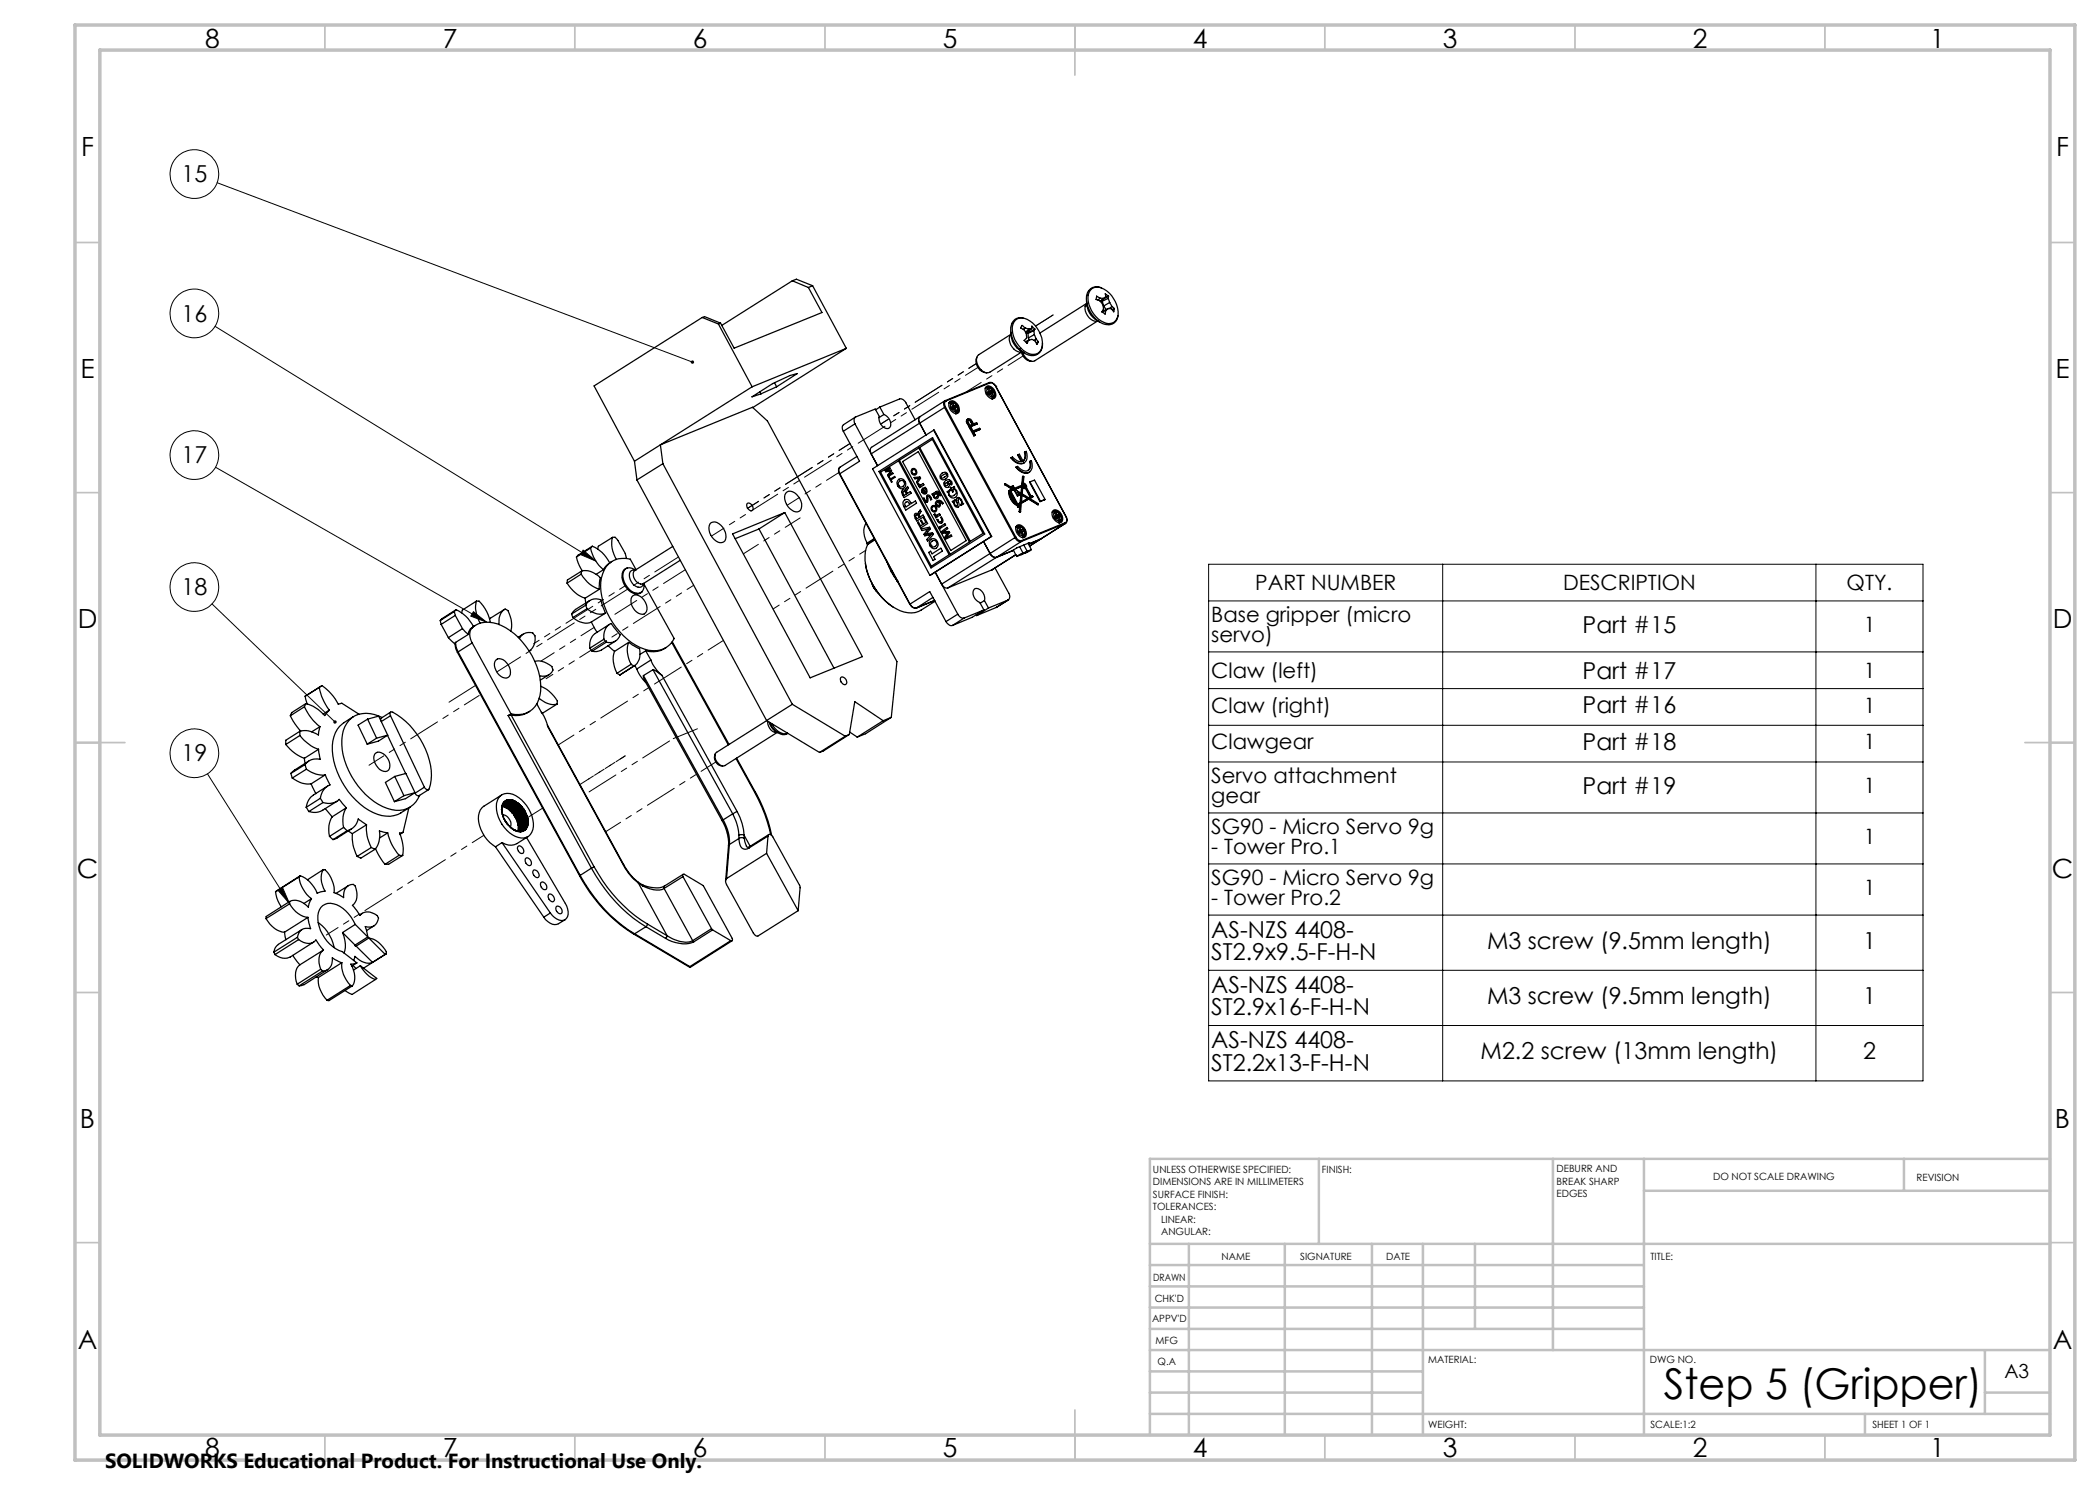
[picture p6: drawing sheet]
<svg xmlns="http://www.w3.org/2000/svg" width="420mm" height="297mm" viewBox="0 0 420 297" stroke-linecap="round" stroke-linejoin="round" font-family="sans-serif">
<defs><g id="words">
<text font-size="8.5" x="332.8" y="279.7">Step 5 (Gripper)</text>
<g font-size="5.3">
<text x="41" y="9.5">8</text>
<text x="88.5" y="9.5">7</text>
<text x="138.5" y="9.5">6</text>
<text x="188.5" y="9.5">5</text>
<text x="238.5" y="9.5">4</text>
<text x="288.5" y="9.5">3</text>
<text x="338.5" y="9.5">2</text>
<text x="386" y="9.5">1</text>
<text x="16.2" y="31.2">F</text>
<text x="411.2" y="31.2">F</text>
<text x="16.1" y="75.5">E</text>
<text x="411.1" y="75.5">E</text>
<text x="15.5" y="125.5">D</text>
<text x="410.5" y="125.5">D</text>
<text x="15.4" y="175.5">C</text>
<text x="410.4" y="175.5">C</text>
<text x="16" y="225.5">B</text>
<text x="411" y="225.5">B</text>
<text x="15.5" y="269.7">A</text>
<text x="410.5" y="269.7">A</text>
<text x="41" y="291.5">8</text>
<text x="88.5" y="291.5">7</text>
<text x="138.5" y="291.5">6</text>
<text x="188.5" y="291.5">5</text>
<text x="238.5" y="291.5">4</text>
<text x="288.5" y="291.5">3</text>
<text x="338.5" y="291.5">2</text>
<text x="386" y="291.5">1</text>
</g>
<g font-size="4.7">
<text x="36.3" y="36.5">15</text>
<text x="36.3" y="64.3">16</text>
<text x="36.3" y="92.7">17</text>
<text x="36.3" y="119.1">18</text>
<text x="316.5" y="126.5">Part #15</text>
<text x="316.5" y="135.7">Part #17</text>
<text x="316.5" y="142.6">Part #16</text>
<text x="316.5" y="149.9">Part #18</text>
<text x="36.3" y="152.3">19</text>
<text x="316.5" y="158.7">Part #19</text>
<text x="242.2" y="187.5">AS-NZS 4408-</text>
<text x="297.4" y="189.8">M3 screw (9.5mm length)</text>
<text x="372.6" y="189.8">1</text>
<text x="242.2" y="192">ST2.9x9.5-F-H-N</text>
<text x="242.2" y="198.6">AS-NZS 4408-</text>
<text x="242.2" y="203.1">ST2.9x16-F-H-N</text>
<text x="297.4" y="200.8">M3 screw (9.5mm length)</text>
<text x="372.6" y="200.8">1</text>
<text x="242.2" y="209.6">AS-NZS 4408-</text>
<text x="242.2" y="214.1">ST2.2x13-F-H-N</text>
<text x="296.1" y="211.9">M2.2 screw (13mm length)</text>
<text x="372.6" y="211.9">2</text>
</g>
<g font-size="4.2">
<text x="251" y="118">PART NUMBER</text>
<text x="312.6" y="118">DESCRIPTION</text>
<text x="369.3" y="118">QTY.</text>
<text x="242.2" y="124.4">Base gripper (micro</text>
<text x="242.2" y="128.5">servo)</text>
<text x="372.7" y="126.4">1</text>
<text x="242.2" y="135.6">Claw (left)</text>
<text x="372.7" y="135.6">1</text>
<text x="242.2" y="142.5">Claw (right)</text>
<text x="372.7" y="142.5">1</text>
<text x="242.2" y="149.8">Clawgear</text>
<text x="372.7" y="149.8">1</text>
<text x="242.2" y="156.5">Servo attachment</text>
<text x="242.2" y="160.7">gear</text>
<text x="372.7" y="158.6">1</text>
<text x="242.2" y="166.8">SG90 - Micro Servo 9g</text>
<text x="242.2" y="170.9">- Tower Pro.1</text>
<text x="372.7" y="168.8">1</text>
<text x="242.2" y="177">SG90 - Micro Servo 9g</text>
<text x="372.7" y="179">1</text>
<text x="242.2" y="181.1">- Tower Pro.2</text>
</g>
<text font-size="4.1" x="21" y="293.7">SOLIDWORKS Educational Product. For Instructional Use Only.</text>
<text font-size="3.9" x="400.9" y="275.5">A3</text>
<g font-size="2">
<text x="230.6" y="234.6">UNLESS OTHERWISE SPECIFIED:</text>
<text x="230.6" y="237.1">DIMENSIONS ARE IN MILLIMETERS</text>
<text x="230.6" y="239.6">SURFACE FINISH:</text>
<text x="264.4" y="234.6">FINISH:</text>
<text x="311.3" y="234.5">DEBURR AND</text>
<text x="311.3" y="237">BREAK SHARP</text>
<text x="311.3" y="239.5">EDGES</text>
<text x="342.6" y="236">DO NOT SCALE DRAWING</text>
<text x="383.3" y="236.2">REVISION</text>
<text x="230.6" y="242.1">TOLERANCES:</text>
<text x="232.2" y="244.6">LINEAR:</text>
<text x="232.2" y="247.1">ANGULAR:</text>
<text x="244.3" y="252">NAME</text>
<text x="260" y="251.9">SIGNATURE</text>
<text x="277.2" y="251.9">DATE</text>
<text x="330.1" y="251.9">TITLE:</text>
<text x="230.6" y="256.1">DRAWN</text>
<text x="230.9" y="260.3">CHK'D</text>
<text x="230.4" y="264.4">APPV'D</text>
<text x="231.1" y="268.8">MFG</text>
<text x="231.5" y="273">Q.A</text>
<text x="285.6" y="272.5">MATERIAL:</text>
<text x="330" y="272.5">DWG NO.</text>
<text x="285.6" y="285.5">WEIGHT:</text>
<text x="330.1" y="285.6">SCALE:1:2</text>
<text x="374.5" y="285.6">SHEET 1 OF 1</text>
</g>
</g></defs>
<g fill="none" stroke="#000" stroke-width=".2">
<path d="M43.4 36.5l95.1 35.9M43 65.3l76.2 46.9M43.1 93.4l54.2 31M116.6 110l2.6 2.2-3.1-1.3zM241.7 112.9h142.9v103.3h-142.9zM288.5 112.9v103.3M363.2 112.9v103.3M42.4 120.8l24.6 23.6M94.7 122.3l2.6 2.1-3.1-1.2zM241.7 120.2h142.9M241.7 130.4h142.9M241.7 137.7h142.9"/>
<path d="M41.5 154.8l16.4 26M241.7 145.1h142.9M241.7 152.4h142.9M55.7 178.2l.9-.5 1.3 3.1zM241.7 162.6h142.9M241.7 172.8h142.9M241.7 183h142.9M241.7 194.1h142.9M241.7 205.1h142.9"/>
<circle cx="38.9" cy="34.8" r="4.9"/>
<circle cx="38.9" cy="62.7" r="4.9"/>
<circle cx="38.9" cy="91" r="4.9"/>
<circle cx="38.9" cy="117.4" r="4.9"/>
<circle cx="38.9" cy="150.7" r="4.9"/>
</g>
<g fill="none" stroke="#c0c0c0" stroke-width=".35">
<path d="M65 5v5M115 5v5M165 5v5M215 5v10M265 5v5M315 5v5M365 5v5M15 48.5h5M410 48.5h5M15 98.5h5M410 98.5h5M15 148.5h10"/>
<path d="M405 148.5h10M15 198.5h5M410 198.5h5M15 248.5h5M410 248.5h5M65 287v5M115 287v5M165 287v5M215 282v10M265 287v5M315 287v5M365 287v5"/>
</g>
<g fill="none" stroke="#c0c0c0" stroke-width=".5">
<path d="M263.8 231.8v17M310.6 231.8v38.2M328.8 231.8v55.2M328.8 238.2h81.2M380.8 231.8v6.4M410 231.8h-180v55.2M230 248.8h180M230 257.3h98.8M230 253h98.8M237.8 248.8v38.2M257 248.8v38.2M274.4 248.8v38.2"/>
<path d="M284.6 248.8v38.2M295 248.8v17M230 265.8h98.8M230 261.5h98.8M230 278.5h54.6M230 274.3h54.6M230 270h180M397 278.5h13M397 270v12.8M230 282.8h180M373 282.8v4.2"/>
</g>
<path d="M15 5h400v287h-400zM20 10h390v277h-390z" fill="none" stroke="#c0c0c0" stroke-width=".7"/>
<path d="M138.3 72.1a.34 .34 0 0 0 0 .6 .34 .34 0 0 0 .5-.2l-.3-.1 .3 .1v-.1a.33 .33 0 0 0-.2-.3 .33 .33 0 0 0-.3 0zM116.6 110l2.6 2.2-3.1-1.3zM94.7 122.3l2.6 2.1-3.1-1.2zM66.7 144.2a.34 .34 0 0 0 .1 .5 .34 .34 0 0 0 .4-.1l-.2-.2 .3 .2a.35 .35 0 0 0-.1-.5 .35 .35 0 0 0-.5 .1zM55.7 178.2l.9-.5 1.3 3.1z" fill="#000"/>
<g fill="none" stroke="#000" stroke-width=".25">
<path d="M158.5 56.2l3.2 1.3M158.5 56.2l-14.1 8.9M158.5 56.2l.8-.4 3.2 1.3M161.7 57.5l2.7 5-17.6 7.1-2.7-5M162.5 57.1l-.8 .4M162.5 57.1l6.8 12.6M217.3 59.2a5.7 5.7 0 0 0 3.7 5.7h.7M218.1 58.1a2.3 2.3 0 0 1 3.2 .1 5.5 5.5 0 0 1 2.2 5.2 1.81 1.81 0 0 1-2.8 1 5.3 5.3 0 0 1-2.9-5.9zM220 59.7h.8M220 59.7l-.7-.5v.3a.31 .31 0 0 0-.1 .3 .31 .31 0 0 0 .4 .2 1.57 1.57 0 0 1 .8 2.4M220 59.7l-.4 .3M220.3 57.6a2.05 2.05 0 0 0-3 1.5"/>
<path d="M220.6 59.8h.1M220.7 59.8l-.2 .5M220.8 59.7l-.7 .6M221.2 59.4l-.4 .3M221.2 59.4l-1.1 .9M221.6 59.7l.3 .8M221.6 59.7l-1.1 .6M221.7 59.2l-.1 .5M221.7 59.2l-.6-.4 .1 .6M221.7 59.2l-1 .6M140.4 63.5l-21.6 13.7 8.1 15M140.4 63.5l3.3 1.3"/>
<path d="M140.4 63.5l.5-.2 3.2 1.3M143.7 64.8l6.7 12.6M144.1 64.6l-.4 .2M150.4 77.4l-23.5 14.8M152 78.3l.2 .5M154.9 76.5l.4 .9M155.3 77.4l4.2-2.7-1.5 .4-3.5 1.6-4.1 2.7 1.8-.6M155.3 77.4l-3.1 1.4M169.3 69.7l-18.9 7.7M169.3 69.7l-18.8 11.8M195.4 71.5a2.31 2.31 0 0 0 1.9 3.1M195.6 71.1l6.6-4.3a2.46 2.46 0 0 0 1.7 3.6l.5-.1-6.4 4.1a2.14 2.14 0 0 1-2.6-1.8 1.54 1.54 0 0 1 .2-1.5z"/>
<path d="M197.2 77.4a1.08 1.08 0 0 1 1.6 .5 1.47 1.47 0 0 1 .1 1.7 1.36 1.36 0 0 1-1.8-1.2l-.1-.7zM197.2 77.5l.3 .1M197.2 77.5l-.1 .1M197.2 77.5l-.1 .2M197.4 77.4l.4 .1M197.4 77.4a1.42 1.42 0 0 1 1.3 .8 1.42 1.42 0 0 1-.1 1.5M197.5 77.6a1.25 1.25 0 0 0 .9 1.8M197.5 77.6l.4 .7M197.7 78.8h.1M197.7 78.5v.1M197.8 77.5a1.21 1.21 0 0 1 .9 1.8M197.8 77.5l.3 .7"/>
<path d="M197.8 76.5a1.22 1.22 0 0 1 1.3 .8M197.8 78.8h.1M197.8 76.5l.2 .1M197.8 76.5l-8.7 3.6M197.9 78.3l-.4 .2 .2 .3M197.9 78.3l-.3 .3M198 76.6a1.17 1.17 0 0 1 1.1 .7M198 76.6l-8.8 3.6M198 78.7l.4 .7M198.1 78.4l.1 .2-.5 .2M198.1 78.4l-.4 .2M198.1 78.2l-.4 .4"/>
<path d="M198.4 79.4v.4M198.5 78.1l.2 .4M198.5 78.1l-.4 .1M198.5 78.1l-.4 .3M198.6 79.7h-.1M198.7 79.3l-.1 .4M198.7 78.5l-.4 .1 .4 .7M198.7 78.5l-.9 .3M199.1 77.3h.1M199.1 77.3l14.1 26M202.2 66.5a4.4 4.4 0 0 0 2.6 4.1l-.9-.8M202.4 64.7a5 5 0 0 0 1.5 5.1"/>
<path d="M203.1 64a2.55 2.55 0 0 1 3.4 .6 4.9 4.9 0 0 1 1.7 5.3 1.94 1.94 0 0 1-3 .5 5.4 5.4 0 0 1-2.6-5.6zM204.3 70.4a2.32 2.32 0 0 0 2 1.9M204.5 63.6a1.84 1.84 0 0 0-2.1 1.1M205 65.6l.8 .2M205 65.6l-.2-.2a.27 .27 0 0 0-.2-.3 .27 .27 0 0 0-.3 .2l-.1 .1a.31 .31 0 0 0 .1 .3 .31 .31 0 0 0 .3 .1 1.43 1.43 0 0 1 .5 2.1h-.1a.32 .32 0 0 0-.1 .4 .32 .32 0 0 0 .3 .2l.2 .2 .3-.7M205 65.6l-.4 .3M205.6 66.7l.1 .9M205.7 67.6l.2 .4M205.7 68a1.19 1.19 0 0 1 1.7 .9l.3-.6M205.7 68l-.6 .3M205.7 66.2l.2 .2M205.8 65.8l-.7 .6"/>
<path d="M205.9 66.4l-.3 .3M206.3 65.7l.1-.5 .6 .6M206.3 65.7l-.5 .1M206.3 65.7l-1.1 .9M206.8 66.1l.1 .8M206.8 66.1l-1.2 .6M206.9 66.9l.3 .9M206.9 66.9l-1.2 .7M207 65.8l-.2 .3M207 65.8l-1.1 .6M207.2 67.8l.5 .5M207.2 67.8l-.4 .3"/>
<path d="M207.7 68.3l-.4 .3M208 66.6l9.3-5.9a2.44 2.44 0 0 0 1.6 3.5h.7l-12.6 7.9a1.97 1.97 0 0 1-2.4-1.4l-.2-.4M208.5 68.7a2.14 2.14 0 0 1-1 2.1 2.14 2.14 0 0 1-2.3 0l-1.3-1M217.3 60.3a4.5 4.5 0 0 0 2.6 4.1M220.5 60.3l.2 .9M220.7 61.2l.5 .7M221.2 62.1l-.2 .7-.6-.4M221.2 62.1l-.7 .3M221.7 61.7l-.5 .4M221.7 61.7a.84 .84 0 0 1 1 .7l.2-.7M221.7 61.7l-1.3 .6M221.9 60.5l.5 .8"/>
<path d="M221.9 60.5l-1.2 .7M222.4 61.3l.5 .4M222.4 61.3l-.5 .4M222.9 61.7l-.4 .2M223.6 63.2a1.87 1.87 0 0 1-1.9 1.7M126.9 92.2l.5 3.8M127.4 96l25.9 48.1M132.6 92.7l-.5-3.7 18.4-7.5 3 2.7 25.9 48.1-1.1 11.2M132.6 92.7l25.9 48.2M132.6 92.7l-5.2 3.3M157.2 98.6a1.41 1.41 0 0 1 2.1 .3 2.37 2.37 0 0 1 .6 3.3 1.88 1.88 0 0 1-2.3-.9 2.46 2.46 0 0 1-.4-2.7zM167.9 94.8l9.5 17.6"/>
<path d="M167.9 93.5a.99 .99 0 0 0 0 1.3M168 94.8h-.1M168 94.8l9.4 17.5M168.7 86.3l3.2 5.9-3.9 2.6M171 84.8l4.5 8.3M171 84.8l-2.3 1.5M171.1 83.4l-2.4 1.5a.97 .97 0 0 0 0 1.4M171.4 91.3l-3.4 2.1a.97 .97 0 0 0 0 1.4M175.8 94.3l10.7-6.8 10.5 19.3-10.8 6.8zM176 81.4l3.9-1.6a1.18 1.18 0 0 1 1.3 .8l1.8 3.4M176 81.4l.8 1.5M176 81.4l-.8 .5"/>
<path d="M176.1 94.4l3.6-2.2 10.1 18.7-3.5 2.3zM176.8 82.9a1.95 1.95 0 0 1 1.1 2.6 1.26 1.26 0 0 1-1.8-.7 1.93 1.93 0 0 1-.2-1.5l-.9-1.5-3.9 1.6a1.02 1.02 0 0 0-.1 1.4M176.8 82.9l-1 .6M177 94.1l.9-.6 .1 .2-.7 .5 .9-.2 .1 .2-.6 .8 .8-.5 .1 .2-.9 .6-.2-.3 .7-.8-1 .2zM177.8 95.5l.1-.1 .2 .4 .8-.5 .1 .2-.8 .5 .2 .4h-.1zM179.5 97.2h.1M179.7 97.1h.1M179.8 95.8a.99 .99 0 0 1 1.3 .7 .99 .99 0 0 1-.9 1.3 1.13 1.13 0 0 1-.4-2zM179.9 92l3.9-2.4 10.1 18.8-3.9 2.4zM180.5 98l.6 .1 .4-.8a.62 .62 0 0 1-.2 .8l.2 .6 .6-.4 .1 .3-1.4 .9-.3-.5a.77 .77 0 0 1 0-1zM180.5 92.3l3.2-2 9.6 17.8-3.2 2zM180.6 98.4l.1-.1a.52 .52 0 0 1 .6 .5l-.5 .3z"/>
<path d="M181.1 98.1h.1M182.3 94.6h.1M182.5 93.8a.64 .64 0 0 1 .8 .4 .64 .64 0 0 1-.6 .8 .74 .74 0 0 1-.2-1.2zM182.8 95.5l1.2-.1 .1 .2-.7 1.1-.1-.3 .5-.8-.8 .2zM183.6 96.9l.1-.1 .4 .2 .5-.3 .2 .3-.9 .5-.1-.2 .1-.1zM183.8 95.6h.1M183.9 97.2h.1M183.9 84.6l1.3 2.4M183.9 89.5l2.6-1.6 10.1 18.8-2.5 1.6zM184 83.3a.91 .91 0 0 0-.1 1.3M184 83.3l-9.7 6.2a1.02 1.02 0 0 0-.1 1.3l9.7-6.2M184.4 97.8l.2-.2 .5 .9 .1-.4-.3-.5 .1-.1a.71 .71 0 0 1 .4 .7 .71 .71 0 0 1-.6 .6 .7 .7 0 0 1-.4-1z"/>
<path d="M184.5 98.1l.1-.1 .4 .5h-.4zM184.6 99.7l.2-.1 .3 .5 .2 .1v-1l.3-.2 .4 .2 .3 .7-.2 .1-.1-.5-.4-.2-.1 1.1a.83 .83 0 0 1-.9-.7zM186.7 99h.1M186.7 86l11.5 21.3h.1M186.7 86l-12.2 7.8 11.5 21.3M186.7 86h.1l11.5 21.3M187.3 98.6a.57 .57 0 0 1 .5 .7 .57 .57 0 0 1-.8 .4 .57 .57 0 0 1-.3-.7M187.3 98.6h.1M187.3 98.6l.2-.1 .3 .1 .2 .5h.2l-.1-.3a.63 .63 0 0 0-.9-.4l-.8 .4 .1 .3 .2-.1M188.4 95.1l.7-.3h.3a.96 .96 0 0 1-1.2 .8v-.2zM188.5 94.6l.8-.1 .2 .4a.81 .81 0 0 1-.4 .9l-.5 .2-.5-.4v-.6zM188.9 81.5l14.1 26"/>
<path d="M188.9 81.5l-5 3.1M188.9 96.3a.77 .77 0 0 1 1-.3 .77 .77 0 0 1 .4 .9 .21 .21 0 0 1-.3-.1 .21 .21 0 0 1 .3-.2l-.2-.3-.6 .1a.58 .58 0 0 1 .4 .7 .58 .58 0 0 1-.7 .4 .58 .58 0 0 1-.4-.7zM189 80.1l-5 3.2M189 96.7l.5-.1 .2 .2-.3 .3-.3 .1-.2-.2zM189.1 81.4l-.2 .1M189.1 80.1a.91 .91 0 0 0-.2 1.4M189.1 80.1l.1 .1M189.1 81.4l14.1 26M189.2 80.2a.81 .81 0 0 0-.1 1.2M189.9 80.5l.3 .1M189.9 80.5l-.1 .1M190 80.3a1.36 1.36 0 0 1 1.8 1.2 .83 .83 0 0 1-.3 1.2 .83 .83 0 0 1-1.1-.4 1.54 1.54 0 0 1-.4-2z"/>
<path d="M190 80.5l.3-.1 .2 .1M190 97.5l.3 .1 .6-.3v.1l-.2 .3a.94 .94 0 0 1 .8 1.1 .94 .94 0 0 1-1.1 .8 .94 .94 0 0 1-.7-1.1l-.3-.1 .6-.4v.1a.66 .66 0 0 0 0 1 .66 .66 0 0 0 1-.2 .49 .49 0 0 0 .3-.7 .49 .49 0 0 0-.8-.1v.3zM190.1 80.4a1.41 1.41 0 0 1 1.3 .8 1.41 1.41 0 0 1-.1 1.5M190.2 80.6a1.17 1.17 0 0 0 1 1.7M190.2 80.6l.4 .7M190.4 81.5l.1 .1M190.5 80.5a1.21 1.21 0 0 1 .9 1.8M190.5 80.5l.4 .7M190.6 81.8h.1M190.6 81.3l-.4 .2 .2 .3 .4-.1M190.6 81.3l-.3 .3M190.8 81.7l.4 .6"/>
<path d="M190.8 81.7l-.4 .1M190.8 81.4l-.3 .2M190.8 81.4l.1 .2M190.9 81.2l-.4 .4M190.9 81.6l-.3 .2M191 81.6l-.4 .2M191 81.6l.4 .7M191.1 82.7h.1M191.2 82.3l-.1 .4M191.2 81.1l.2 .3M191.2 81.1l-.3 .1M191.2 81.1l-.4 .3"/>
<path d="M191.2 82.7h.1M191.4 82.3v.3l-.2 .1M191.4 81.4l-.5 .2M191.4 81.4l-.4 .2M193.3 84.4l.2 .3M193.4 84.3l.2 .4M193.4 84.3l-.1 .1M193.5 84.7l.4 .7M193.6 83.8l-.3 .2v.4M193.6 83.9l-.2 .4M193.6 84.7l.3 .7M193.6 84.7h-.1"/>
<path d="M193.6 83.8a.67 .67 0 0 1 .9 .5l.2 .5 .6-.3 .1 .3M193.7 84l-.1 .3 .4 .8 .5-.3-.2-.5M193.7 84h.3l.3 .3M193.7 84l-.1 .1h.3l.3 .3M193.9 85.4h.1M194.1 85.7h-.1l.8 1.5M194.1 85.7l.8 1.4M194.1 85.7l.2-.1 .3 .6 1.3-.5 .1 .2M194.2 84.4l.2 .5M194.3 84.3l-.1 .1M194.9 87.1l-.1 .1M195.1 87l-.3 .2"/>
<path d="M195.1 87l-.2 .1M195.4 84.8l-1.5 .6M196 85.9l-1.3 .5M196 85.9l-1.3 .5 .4 .6M200.9 96.9l1.2 .7M201 96.7l-.1 .2M201 96.9l1.1 .7M201 96.7v.2M201 96.9h-.1M201.9 98.1a2.72 2.72 0 0 0 1.5 3M201.9 98.1a3 3 0 0 0 1.6 3M202 98.3l1.4 2.5-.3-.2-1.1-1.9z"/>
<path d="M202 98.5l1.2 2.2M202.1 99.1l.7 1.2zM202.1 97.6l.1 .3M202.1 98.2l1.5 2.6 .5-.3 .2-1.7M202.1 97.6l.2 .3-.4 .2M202.1 97.6h.1M202.2 91.5h-.1a2.05 2.05 0 0 0 2.8 1.1M202.4 97.7l.1 .1zM202.5 97.4l-.1 .1M202.5 97.4l.2 .3M202.6 97.4l.2 .3-.4-.2M202.6 97.4l-.2 .1"/>
<path d="M202.6 97.4h-.1M202.7 98l-.6 .2M202.7 98l.2 .1M202.8 97.9l.2 .2M202.8 97.9l-.7 .3M202.8 97.9l-.1 .1M202.9 98.1l.6 1.1M203 98.1l.6 1M203 98.1h-.1M203.2 97.8l1.2-.5-.1 1.4-.9-.6zM203.3 93.4h-.1a2.06 2.06 0 0 0 2.7 1M203.6 99.1l-.1 .1"/>
<path d="M203.6 90.9l.8 1.4a2.19 2.19 0 0 1-1.9-.9l-.3 .1M203.6 90.9l-.1 .1 .7 1.3M203.6 98.6l.6 .3M203.6 90.9l.3-.1 .7 1.4M203.9 99l-.3 .1M203.9 99l-.4 .2M204.2 98.9l-.2 1.6M204.3 98.8l-.8-.4 .4 .6M204.3 98.8l-.1 .1M204.3 97.3l-1.1 .5M204.3 97.3l-.1 1.3M204.4 97.3h-.1"/>
<path d="M204.4 99l1.2 .7-1.3 .7zM204.4 99.1l1.1 .6M204.6 97.3l.4 .3h.2l.9 1.7-.4 .3-1.3-.8zM204.6 97.5l.2 .2h.3M204.6 95.2l.2 .2-.2 1.2a.74 .74 0 0 1 .7 .9l.9 1.8 .3-.1 .1 .1M204.6 95.2l-.2 1.8M204.6 95.2l-.2 1.8-1.5 .6-.3-.4-.5 .2-1.1-.7M204.6 96.9a.32 .32 0 0 1 .5 .1 .32 .32 0 0 1-.1 .5l-.4-.4zM204.6 96.9l.4 .2v.4M204.8 97l-.1 .3h.3M205 90.4h-.1a1.46 1.46 0 0 1-.3 1.8M205 90.4a1.62 1.62 0 0 1-.4 1.8"/>
<path d="M205 90.4l.2-.1a1.62 1.62 0 0 1-.9 2.4 2.57 2.57 0 0 1-2.1-1.2M205.1 97.7l.9 1.7M205.2 97.6l-.1 .1M205.7 99.8l-1.4 .8M205.7 99.8l1.9 1.1M205.8 99.8l1.8 1.1M205.8 99.8l-1.5 .8M205.8 99.8h-.1M206 99.7l1.7 1-.1 .2M206 96.4l2 3.9M206 96.4l.9-.4 2.1 3.9M206 96.4l2.1 3.9"/>
<path d="M206 92.2l-.1 .1a1.61 1.61 0 0 1-.3 1.8M206 92.2a1.24 1.24 0 0 1 0 1.4 1.24 1.24 0 0 1-1.2 .6l-.5-.2-.8-.7-.2 .1M206 92.2l.3-.1a1.66 1.66 0 0 1-.9 2.5 2.8 2.8 0 0 1-2.1-1.2M206.2 99.5l-.2 .2M206.2 99.5l.1-.1-.3 .3M206.6 99.3l-.4 .2M206.6 99.3l-.1 .1M209 99.9l-1 .4M209 99.9l-.9 .4M113.4 116.6a6.5 6.5 0 0 0 3.7 3M115.3 111.4l.3 1.2 .9 1.6M116.2 114.8a6.4 6.4 0 0 0 3.7 3.1"/>
<path d="M116.2 114.8l-2.8 1.8M116.3 114.2a3.9 3.9 0 0 1 3.8 1.3l-.2 2.4M116.3 114.2l-.1 .6M116.3 114.2l-2.8 1.8-.1 .6M117.1 119.6v1M118.1 109.6a7.8 7.8 0 0 0 2.6 4.3M118.1 109.6l-2.8 1.8M118.5 109.3l-.4 .3M118.5 109.3a6.8 6.8 0 0 1 3.5 3.3M118.5 109.3l-2.9 1.8-.3 .3M119.9 117.9l-2.8 1.7M120.7 113.9l-1.5 1"/>
<path d="M122 112.6l-.9 .7-.4 .6M122.3 112.3l-.3 .3M122.5 107.5a5.8 5.8 0 0 0 .8 4.4M122.5 107.5a.79 .79 0 0 1 1.1 .6l1.5 2.6 .2 1M122.5 107.5l-2.8 1.8-.1 .5M124.5 114.7a3.7 3.7 0 0 0 2.5 4M125.3 113.6a1.24 1.24 0 0 0-.8 1M126.6 119.1a2.21 2.21 0 0 1 2.7 1.9 1.19 1.19 0 0 1 0 1.3 1.19 1.19 0 0 1-1.2 .5 2.77 2.77 0 0 1-1.7-3.4zM127 114.1h.1M127 114.1a1.79 1.79 0 0 0 1.1 2.7l.6-.1M127 114a.97 .97 0 0 0-1 .4 .97 .97 0 0 0-.1 1.1 2.08 2.08 0 0 0 2.4 1.9l.4-.7M127.1 114a1.46 1.46 0 0 0-1.8-.3 1.46 1.46 0 0 0-.7 1.6 3.8 3.8 0 0 0 3 3.4 1.49 1.49 0 0 0 1.2-2"/>
<path d="M127.2 113.9l-1.2-2.1a4.4 4.4 0 0 0-5.7 3.7 13.2 13.2 0 0 0 3.6 10.8 10 10 0 0 0 6.7 3.8 4.3 4.3 0 0 0 4.2-2.4l-6-10.9M128.4 118.4a1.49 1.49 0 0 1-1.4 .4M128.7 116.7h.1M134.5 109.3l-7.5 4.8M136 112.1l-7.3 4.6M142 104.8a1.43 1.43 0 0 1 2.2 .3l.3 .3a2.65 2.65 0 0 1 .5 2.8 1.43 1.43 0 0 1-2.2-.3 2.8 2.8 0 0 1-.8-3.1zM146.5 106.8l10.5-4.3 15.5 28.8-10.5 4.3zM149.4 100.7a.87 .87 0 0 1 1 .4 .87 .87 0 0 1 0 1 1.05 1.05 0 0 1-1-1.4zM151.8 105.8l-4.8 1.9M151.8 105.8l15 27.8M157 102.5l-5.2 3.3M173.1 112.7a13 13 0 0 0 5.5 8.7"/>
<path d="M173.2 104.7a3.6 3.6 0 0 0 .2 3.9M173.4 108.6l.1 .2M173.5 108.8v.1M173.5 108.8h.1M173.5 108.9a8.5 8.5 0 0 0 .5 6.9 11.6 11.6 0 0 0 6.8 6.6 4.3 4.3 0 0 0 3.4-.4l2.8-1.7M174.3 116.6l.4 .8M174.6 117.1l.1 .2M174.7 117.3l.1 .3M174.7 117.4l.9 1.2M174.7 117.3h.1M174.8 117.6l.2 .3M174.9 107.7l-1.5 .9"/>
<path d="M174.9 117.6h-.1M174.9 107.8l-1.4 1M175 107.9l-1.5 1M175 117.9l.3 .3M175.1 117.9h-.1M175.3 118.2l.1 .1M175.3 118.2h.1M177.4 112.4l.9 2M177.4 112.3l1 2M177.4 112.3h.1M177.4 112.3l1.1 1.9M177.6 112.7l.8 1.6"/>
<path d="M178.3 114.4l1.2 1.8M178.4 114.3l1.1 1.9M178.4 114.3l-.1 .1M178.4 114.3l.8 1.5M178.5 114.2l-.1 .1M178.5 114.2l3.5 6.6M179.4 116.2l2.6 4.7M179.5 116.2h.1M180.7 100.2a.86 .86 0 0 1 1-.3 .86 .86 0 0 1 .5 .8l.9-.5 .2 .4-2.1 1.4a1.69 1.69 0 0 1-.5-1.8zM181 100.6a.44 .44 0 0 1 .5-.2 .44 .44 0 0 1 .4 .3l.1 .2-.8 .5-.2-.4zM182.9 102.9l.3-.2 .4 .2v-.3l.4-.6a.65 .65 0 0 1-.2 .9l.2 .5 .6-.4 .2 .3-1.4 .9-.4-.8zM183.2 103a.54 .54 0 0 1 .7 .5l-.6 .3-.2-.6z"/>
<path d="M183.5 104.5l.2-.1 .4 .8 .4-.3-.4-.7 .2-.1 .4 .7 .5-.3-.5-.8 .2-.1 .6 1.1-1.4 .9zM183.6 102.9h.1M185.1 106.9h.1M185.7 105.8l-1.3 .3-.2-.3 1.7-.4 .2 .4-1 1.1M185.7 105.8h.1M185.7 105.8l-.9 1.1 .2 .3 1.3-.4M185.7 110.5l.4-.3 .3 .6 1.8-1.2 .3 .6-1.8 1.1 .3 .6-.4 .2zM186 108.1a.98 .98 0 0 1 1.3-.1 .98 .98 0 0 1 .2 1.4 .98 .98 0 0 1-1.3 0 .98 .98 0 0 1-.2-1.3zM186 109.2h.1M186.1 115l-.1 .1M186.2 109.1h.1M186.3 101.3a.62 .62 0 0 1 1 .2 .62 .62 0 0 1-.5 .9 .73 .73 0 0 1-.5-1.1z"/>
<path d="M186.3 102.1h.1M186.3 106.8h.1M186.3 106.8l-1 1.1 .2 .3 1.2-1.3-.2-.4-1.4 .4M186.6 119.5l-3.3 2.1M186.8 102.9l.2-.1 .3 .2 .6-.3 .2 .3-.9 .6-.2-.3 .2-.1zM187.2 100.4a.82 .82 0 0 1 .8-.3 .82 .82 0 0 1 .6 .6l-.1 .1-.4-.4-.4-.1a.52 .52 0 0 1 .4 .7 .52 .52 0 0 1-.8 .3 .7 .7 0 0 1-.1-.9zM187.2 103.2h.1M187.3 101h.1M187.4 103.9h.2a.44 .44 0 0 0 .3 .5 .44 .44 0 0 0 .5-.4 .44 .44 0 0 0-.3-.5l.1-.1a.65 .65 0 0 1 .4 .7 .65 .65 0 0 1-.6 .5l-.3-.1zM187.5 100.4a.34 .34 0 0 1 .5 .3 .34 .34 0 0 1-.4 .4 .34 .34 0 0 1-.3-.4zM187.7 100.3v.1M187.9 105.4h.1"/>
<path d="M188.1 105.3l.9-.6 .1 .3-.9 .5zM188.3 116.8a1.2 1.2 0 0 0 1.3 .8M188.3 116.8l-1.3-2.4 4.6 8.4M188.6 106.4l.9-.7-.1-.2-1.2 .9 .2 .3 1.2-.2M188.6 106.5l1.2-.2 .1 .2-.7 1.1M188.6 106.4v.1M189.2 107.6h.1M189.6 106.5h.1M189.6 106.5l-.7 1.1 .2 .3 1.3-.7-.2-.2-1 .6M190.5 100.3l.5-.3-.1 .7 .3 .5 .3-.1-.1-.6a.53 .53 0 0 1-.1-.8 .53 .53 0 0 1 .8 .1l.3 .8 .3 .1-.5 .4-.1-.1a.71 .71 0 0 0-.4-1.2v.6a.62 .62 0 0 1-.3 1.1 .84 .84 0 0 1-.7-1.1zM196.7 108.3l1.3 2.4M198 110.7a1.18 1.18 0 0 0 1.3 .8"/>
<path d="M198 110.7l-9.7 6.1M198.3 107.3l-12.3 7.8M198.4 114l-8.8 3.6M198.4 113.9v.1M199 113.6l2.8 5a1.02 1.02 0 0 1-.2 1.4l-3.9 1.6M199.3 111.5l-9.7 6.1M201.7 120l-2.5 1.5M202.7 110l.6 1.3M202.7 110.1l-3.4 1.4M203 107.5a1.18 1.18 0 0 0 1.3 .8M203 107.5l-5 3.2M203.2 107.4l-.2 .1"/>
<path d="M203.2 107.4a1.07 1.07 0 0 0 1.1 .7M203.2 110.9l-4.8 3.1M203.3 105.3l.3 .1M203.3 105.3l-.1 .1M203.3 111.3l1.3-.7zM203.4 105.1a1.38 1.38 0 0 1 1.8 1.2 .83 .83 0 0 1-.3 1.2 .83 .83 0 0 1-1.1-.4 1.54 1.54 0 0 1-.4-2zM203.4 101.1l.2 .4h.2M203.5 105.2l.4 .1M203.5 101.1l.2 .4M203.5 101.1h-.1M203.6 105.2a1.41 1.41 0 0 1 1.2 .8 1.41 1.41 0 0 1-.1 1.5M203.6 105.4a1.19 1.19 0 0 0 .9 1.7"/>
<path d="M203.6 105.4l.4 .7M203.7 101l.2 .4-.2 .1M203.8 106.3v.1M203.8 102.3l.3 .1M203.9 105.3a1.21 1.21 0 0 1 .9 1.8M203.9 105.3l.3 .7M203.9 109.4l.7 1.2M203.9 102.3l.2 .1M203.9 102.3h-.1M203.9 106.5v.1M204 106.1l-.4 .2 .2 .3 .4-.1M204 106.1l-.3 .3"/>
<path d="M204 100.8l-.3 .2M204 100.8l-.2 1.5M204.1 100.7l-.2 1.6M204.1 100.7l-.4 .3M204.1 100.7l-.1 .1M204.2 110.9l1.3-.6zM204.2 110.9h.1M204.2 106.5l.3 .6M204.2 106.5l-.4 .1M204.2 106.2l-.4 .2M204.2 106.2l.1 .2M204.2 106l-.4 .4"/>
<path d="M204.3 108.3l-5 3.2M204.3 100.6l-.2 1.8M204.3 108.1v.2M204.3 106.4l-.4 .1M204.4 106.4l-.5 .1M204.4 106.4l.4 .7M204.5 107.1l.1 .2-.1 .2M204.6 107.5h.1M204.6 105.9l-.4 .1M204.6 105.9l.2 .3M204.6 105.9l-.4 .3M204.7 107.5h-.1"/>
<path d="M204.8 109l.7 1.3M204.8 107.1l-.1 .4M204.8 106.2l-.5 .2M204.8 106.2l-.4 .2M205 110.6h.1M205 110.6l1.3-.7zM205.6 108.7l.7 1.2M205.6 108.7l.3-.2-6.6 3M205.9 109.2l2.2-1.4zM208.1 107.8l-2.4 1M208.1 100.3h-.1M210.6 102.3l.3 .1"/>
<path d="M210.6 102.3l-.2 .1M210.6 102.3h-.1M210.7 102.3l.3-.1 .1 .1M210.7 102a1.67 1.67 0 0 1 1.6 2.4 1.28 1.28 0 0 1-1.7-.8 1.21 1.21 0 0 1 .1-1.6zM210.8 102.2a1.42 1.42 0 0 1 1.3 .8 1.42 1.42 0 0 1-.1 1.5M210.9 102.4a1.21 1.21 0 0 0 .9 1.8M210.9 102.4l.3 .7M211.1 103.6l.4-.1 .3 .7M211.1 103.3v.1M211.1 102.3a1.21 1.21 0 0 1 1 1.8M211.1 102.3l.4 .7M211.2 103.6h.1"/>
<path d="M211.2 103.1l-.3 .2 .2 .3M211.2 103.1l-.2 .3M211.5 103.2l.1 .2-.5 .2M211.5 103.2l-.4 .2M211.5 103l-.4 .4M211.8 104.2l.1 .2-.2 .2M211.9 102.9l.2 .4M211.9 102.9l-.4 .1M211.9 102.9l-.4 .3M212 104.5h-.1M212.1 104.1l-.1 .4M212.1 103.3l-.4 .1 .4 .7"/>
<path d="M212.1 103.3l-.9 .3M213 104.7l-8.7 3.6M213.1 104.5l-.1 .2M213.1 104.5l-8.8 3.6M213.1 104.7l-5 3.1M213.2 103.3a.85 .85 0 0 1-.1 1.2M213.2 104.6l-.2 .1M213.2 103.3h.1M213.2 103.3l.1 .2a.98 .98 0 0 1-.1 1.1M61 139.2l.4 1.6M63.9 137.5a10.6 10.6 0 0 0 2 4.5M63.9 137.5l.4-.3a8.7 8.7 0 0 1 3.4 3.7l.7-.3 3.4 2.2"/>
<path d="M63.9 137.5l-2.9 1.7M64.2 137.3l-3.2 1.9M88.1 124.1l.1 .8M88.2 124.9l1.5 2.6M89.7 127.5l1.3 1.3M90.9 122.3l.2 .8M90.9 122.3l-2.8 1.8M91 128.6l.1 .8 .4 1.1M91.1 123.1l1.4 2.6M91.1 123.1l-2.9 1.8M91.1 128.5l.1 .9 .4 1M91.1 128.5l-.1 .2"/>
<path d="M91.2 122l-.3 .3M91.2 122a7 7 0 0 1 3.5 3.3M91.2 122l-2.8 1.8-.3 .3M91.5 130.5l24.4 44.7M91.6 130.4l-.1 .1M91.6 130.4l24.4 44.7M92.5 125.7l1.2 1.2M92.5 125.7l-2.8 1.8M93.7 126.9l-2.6 1.6M94.1 125.8l-.4 .6v.5M94.4 125.6a2.6 2.6 0 0 0 0 3M94.4 125.6a5.2 5.2 0 0 1 5.9-.5 14.7 14.7 0 0 1 7.8 13.2 4.6 4.6 0 0 1-5.9 4.5"/>
<path d="M94.4 125.6l-.3 .2M94.4 128.6l7.8 14.2M94.4 128.6l-2.8 1.8M94.7 125.3l-.6 .5M95 125.1l-.3 .2M95.3 120.2a6.1 6.1 0 0 0 .7 4.4M95.3 120.2h.4a6.8 6.8 0 0 1 2.3 4.3M95.3 120.2l-2.8 1.8-.2 .6M99.2 132a1.53 1.53 0 0 1 2.2 .6 2.16 2.16 0 0 1 .3 2.9 2.2 2.2 0 0 1-2.7-1.9 1.51 1.51 0 0 1 .2-1.6zM99.8 124.9a3 3 0 0 1 1.2-3.1l.4 .2a5.2 5.2 0 0 1 .8 4.2M100.9 121.9l-3 1.9M103.9 127.7a2.22 2.22 0 0 1 2.7-1.1l.2 .4a2.66 2.66 0 0 1-1 3.2l.1-.1"/>
<path d="M104.6 126.8l-1 .7M107 132.3a3.6 3.6 0 0 1 3.4 1.2 .84 .84 0 0 1-.3 1.2 2.42 2.42 0 0 1-2.2 .4M107.8 139.7a4 4 0 0 0 3.6 1.1M108.2 137.3a6.1 6.1 0 0 1 3.2 3.1v.4M109.8 134.9l-1.7 1.1M114.3 122.8l.3 .7M114.6 123.5a3.6 3.6 0 0 0 3.7 .9M117.2 121l.2 .7M117.2 121a2.28 2.28 0 0 1 3-1.1l.9 2.7M117.2 121l-2.9 1.8M117.4 121.7a3.6 3.6 0 0 0 3.7 .9M117.4 121.7l-2.8 1.8"/>
<path d="M117.9 120.1l-2.8 1.8-.8 .9M118 129.6l.4 .6M118.3 124.4l1.1 2.1M120.8 127.8a2.81 2.81 0 0 1 1.4-3.1l1.8 2.3a2.23 2.23 0 0 1-2.8 1.4M120.8 127.8l.4 .6M120.8 127.8l-2.8 1.8M121.1 122.6l-2.8 1.8M121.2 128.4l-2.8 1.8M121.6 129.1l1.3 1.2M121.9 124.9l-2.8 1.8a2.94 2.94 0 0 0-1.1 2.9M122.9 130.3a5.3 5.3 0 0 0 .5 4.4M123.1 128.2l-2.9 1.9a2.39 2.39 0 0 1-1.8 .1"/>
<path d="M123.4 134.7l.6 .3M124.1 134.9l-.1 .1M125.7 128.5l2.2 1.2a2.88 2.88 0 0 1-1.2 3.5l-.5-.3M125.7 128.5a5.3 5.3 0 0 0 .5 4.4M125.7 128.5l-2.8 1.8M126.2 132.9l-2.8 1.8M126.9 133.1l-2.9 1.9M127 133.1l.4 .7M127.4 133.8l.6 1.3 1.2 1.4M128.7 135.1l.2 1 15.5 28M128.7 135.1l15.9 28.9M129.2 130.2l1 1.8"/>
<path d="M129.2 130.2l-1.2 .7M130.2 132a7.9 7.9 0 0 0 2.2 3M130.2 132l-2.8 1.8M130.6 133.9l1.8 1.1M130.6 133.9l15.9 28.9M130.6 133.9l-1.9 1.2M132.4 135l15 27.3M133.2 129.5l-.2 .2a4.7 4.7 0 0 1-3.8 .5M134.3 128.5l11.4 20.5M134.4 128.3l11.4 20.6M168.1 135.5a.87 .87 0 0 1 1.1 .3 .87 .87 0 0 1-.1 1.1 1.05 1.05 0 0 1-1-1.4zM182 120.9l.6 .6 .7 .1"/>
<path d="M182 120.8a1.25 1.25 0 0 0 1.3 .8M182 120.8v.1M182 120.8l3.9-2.5 3.3 6M183.3 121.6h.1M186.4 120.3l-3.1 1.3M186.9 120.1l-.5 .2M189.2 124.3a1.25 1.25 0 0 0 1.3 .8M191.6 122.8a1.18 1.18 0 0 0 1.2 .8M191.6 122.8l-2.4 1.5M192.8 123.6l-2.3 1.5M195.3 122.9v.2M196.8 122l-4 1.6"/>
<path d="M196.8 122l-2.4 1.5-3.9 1.6M196.9 120.1a1.94 1.94 0 0 0-1.9-2.4 1.73 1.73 0 0 0 1 2.8l.8 1.5M196.9 120.1l.8 1.5M196.9 120.1l-.9 .5M197.7 121.6l-2.4 1.5M199.2 121.5l-3.9 1.6M199.3 121.5h-.1M57.1 148.9a8.4 8.4 0 0 0 3.8 2.8M58.1 143.2l.9 1.6 1.1 1.4M58.2 154.7l.3 .9M58.5 155.6a5 5 0 0 0 3.7 1.2M60 147.1a8.4 8.4 0 0 0 3.7 2.8"/>
<path d="M60 146.3v.8M60 146.3l-2.9 1.8v.8M60 147.1l-2.9 1.8M60.9 141.4a10.5 10.5 0 0 0 3.1 3.9M60.9 151.7l.1 1M60.9 141.4l-2.8 1.8M61 152.9l.3 .9M61 152.9l-2.8 1.8M61.2 140.7l-.3 .7M61.2 140.7a7.8 7.8 0 0 1 3.7 2.4l1-1.1M61.2 140.7l-2.9 1.8-.2 .7M61.3 153.8a5.1 5.1 0 0 0 3.8 1.2"/>
<path d="M61.3 153.8l-2.8 1.8M61.7 152.2l-2.8 1.8-.7 .7M62.2 156.8l1 1.9M63.7 149.9l.3 2a2.82 2.82 0 0 0-3 1M63.7 149.9l-2.8 1.8M64 145.3l-.3 1.7a4.5 4.5 0 0 0-3.7-.7M64 145.3l-1.7 1.1M64.1 159.7l.5 .8M64.1 159.7l-2.9 1.8M65.1 155l.9 2a3.3 3.3 0 0 0-1.9 2.7M65.1 155l-2.9 1.8M65.5 157.2l-3.3 2.2-.7 1.1-.3 1"/>
<path d="M65.9 142l-1.3 .8M70.7 143.3a7.7 7.7 0 0 0-3.6 3.3 10.6 10.6 0 0 0 .8 8.8 14.1 14.1 0 0 0 8.5 7.7 5.1 5.1 0 0 0 3.8-.5l1.9-1.2M73.5 143.8l-1.9 1.2 1.8 3.8M73.5 143.8l1.8 3.8M73.5 143.8l2.2-.6 1.8 3.8M74.9 150.8a1.32 1.32 0 0 1 2.1 .2 2.55 2.55 0 0 1 .7 3 1.5 1.5 0 0 1-2.1-.5 2.49 2.49 0 0 1-.7-2.7zM75.3 147.6l-1.9 1.2M76.4 143.5a5.5 5.5 0 0 0-6.6 .6 7.8 7.8 0 0 0-1.2 6.9 15.4 15.4 0 0 0 8.8 10.7 4.7 4.7 0 0 0 6.5-2.6M77.5 147.1l3.6 7.6M77.5 147l-1.8 1.2-2.3 .6M77.5 147l-2.2 .6M78.1 143.2a.42 .42 0 0 1-.1-.6 .42 .42 0 0 1 .6-.2 15.5 15.5 0 0 1 7.7 12.7l-.2 1.8-.3 .9a.55 .55 0 0 1-.5 .1 .55 .55 0 0 1-.4-.5"/>
<path d="M78.1 143.2l6.8 14.2M78.1 143.2l-1.9 1.1M78.1 142.4l-1.8 1.2-.2 .4M79 155.3l-1.9 1.2 1.8 3.8M79 155.3l1.8 3.8M80.8 159.1l-1.9 1.2M81.2 154.7l-2.2 .6M81.2 154.7l1.8 3.8M83 158.6h.1M83 158.5l-1.9 1.2-2.2 .6M83 158.5l-2.2 .6M84.9 157.4l-1.9 1.2"/>
<path d="M85.7 157.9l-1.9 1.2h-.4l-.4-.5M100 159.2a2.83 2.83 0 0 1 3.8 .3 6.9 6.9 0 0 1 2.8 6.4 2.3 2.3 0 0 1-3.5 1.4 6.6 6.6 0 0 1-3.6-7.2zM100.3 159l-3.5 2.3a3.3 3.3 0 0 0-.9 3.9l.3 .7a7.2 7.2 0 0 0 2.9 3.5M101.6 159.9v.2M101.6 159.9l.2 .2M101.6 159.9v.1M101.6 143.1l16.7 30.5M101.9 159.9l-.1 .2M101.9 159.9l.1 .2M101.9 159.9l-.1 .1M102.2 159.9l-.2 .2M102.2 159.9l.1 .2"/>
<path d="M102.2 159.9l-.1 .1M102.2 142.8l-.6 .3M102.2 143l-.6 .1M102.2 143l16.6 30.4M102.4 160h.1M102.4 160l-.1 .1M105.9 142.3l-.2 .1a4.5 4.5 0 0 1-3.5 .6M107.4 140.8l.9 1.6a7.3 7.3 0 0 1 1.2 2.9l15.2 27.8M109.5 145l15.3 28.1M111.4 140.8l-3 1.9M143.1 150.8a1.7 1.7 0 0 0 1.4 2.4M147.2 151.7l3.8 6.8"/>
<path d="M147.3 151.6l3.8 6.9M151 158.5a29.9 29.9 0 0 1 3.1 8.4M151.1 158.5l1.5 3a26 26 0 0 1 1.7 5.6M151.1 158.5h-.1M153.3 144.1l-10 6.4a1.48 1.48 0 0 0 .4 2.2 1.14 1.14 0 0 0 1.3 .4l10.5-6.6a1.89 1.89 0 0 1-1.9-2.2M153.3 144.1l10.6 6.4M153.9 144.5a2.94 2.94 0 0 0 1.6 2M154 144.5a3.3 3.3 0 0 0 3.1 2.4M154.4 144.8l.2 .4a2.96 2.96 0 0 0 2.5 1.6l.3-.2M157.6 146.7l-.5 .2M158.5 140.9l-5.2 3.2M158.5 140.9l10.6 6.3"/>
<path d="M169.1 147.2l-5.2 3.3M169.9 146.9l-.8 .3M169.9 146.9l-5.2 3.3-.8 .3M170 146.4l1.4 1M176.6 144.1l-5.6-3.8-1.1 6.6M176.6 144.1l-5.2 3.3M178.3 143.5l-1.7 .6M178.3 143.5l-5.2 3.3-1.7 .6M55.1 178.4l.3 1.2 .9 1.8M59.8 175.4a6.6 6.6 0 0 0 2.5 4.3M59.8 175.4l-4.7 3M60 175.2l-.2 .2"/>
<path d="M60 175.2l-4.9 3.2M61.2 161.5l.6 .8M62.3 179.7l-.5 1-.1 .7a3.2 3.2 0 0 0-3.8-1.1M62.3 179.7l-1.5 1M64.6 160.5a3.2 3.2 0 0 0 3.2-.6l1.5 1.7M64.6 160.5l-2.8 1.8M64.7 173.9a4.3 4.3 0 0 0 .3 4.3l-1.6 .4a6 6 0 0 0-3.4-3.4M64.7 173.9l.2 .1a5.2 5.2 0 0 1 1.9 4.5l1.9 1a2.05 2.05 0 0 1 2-2.6l.2 .2a3.3 3.3 0 0 1-.4 4l1.5 2a2.35 2.35 0 0 1 3.7 .4 1.88 1.88 0 0 1-2.6 1.8l.5 2.1M64.7 173.9l-3.2 2.1M65.1 161.7l1.3 1.7M65.9 167.3l.7 .6M66.4 163.4a5.1 5.1 0 0 0-.5 3.9"/>
<path d="M67.4 160.3l-3.4 2-.8 .2-1.4-.2M68.7 165.5l.7 .7M68.7 165.5l-2.8 1.8M69.3 161.6a5.1 5.1 0 0 0-.6 3.9M69.3 161.6l-2.9 1.8M69.4 166.2l-2.8 1.7M69.6 166.2l.9 .5M69.6 177.2l-2.4 1.5M70.3 165.8l-2.9 1.8-.8 .3M70.5 166.7a7.8 7.8 0 0 0 .9 4.6M73.3 165a8 8 0 0 0 1 4.5M73.3 165l-1.7-1.2a3 3 0 0 1-2.2 2.4"/>
<path d="M73.3 165l-2.8 1.7M74.3 169.5l.7 .4M74.3 169.5l-2.9 1.8M75 169.9l-2.8 1.7-.8-.3M75.1 169.7l.8 1.6 1.1 1.6M77.5 166.6a10 10 0 0 0 2.3 4.5M77.5 166.6l-1.6-.4a4.4 4.4 0 0 1-.9 3.7M77.5 166.6l-1.6 1M79.8 171.1h.7M79.8 171.1l-2.8 1.8M80.5 171.1l-2.8 1.8h-.7M80.6 166.5l-.7 .1a7.8 7.8 0 0 1 .6 4.5"/>
<path d="M80.6 166.5l-.6 .4M81.8 161.6l-1.2 4.9M99.1 169.4l9.7 14M100.4 161.3v1.6l.8 1.6M100.4 168.5l-1.3 .9M100.4 168.5l9.7 14.1M100.4 161.1l.1 .2M100.5 161.3h-.1M100.5 163a1.89 1.89 0 0 1 1.6 2.4M100.6 161l-.2 .1M100.7 160.8h-.2l.1 .2M100.7 160.8l-.2 .1"/>
<path d="M100.8 160.6l-.2-.1 .1 .3M100.8 160.6l-.2 .1M101 160.4h-.2v.2M101 164.1l.1 .1M101 161.4h.1M101.1 161.4l.1 .2M101.1 160.3l-.1-.1v.2M101.1 160.1v.2M101.1 160.3l-.3 .2M101.2 164.4v.1M101.2 160.1h-.1M101.2 160.1l.2 .1"/>
<path d="M101.2 164.5l.7 .8h.2v.3h.2l.1 .2 .3 .2 .2-.1 .1 .2M101.3 161.5h.1M101.3 161.5l-.1 .1M101.4 160.2l-.4 .2M101.4 161.5l.1 .2M101.4 160v.2M101.4 160l.2 .1M101.4 160v.1M101.6 160.1l-.8 .5M101.6 161.7h.1M101.6 161.7h-.1M101.6 161.7l.1 .2"/>
<path d="M101.8 160.1l-1.1 .7M101.8 161.9l.1 .1M101.8 161.9h-.1M101.9 162l.1 .1M102 162.1h.1M102 160.1l-1.4 .9M102.2 162.2h.1M102.2 162.2v.1M102.2 162.3l.2 .1M102.3 160.1l-1.8 1.1M102.4 162.4v.1M102.4 160l.2 .2 .1-.1"/>
<path d="M102.4 162.5v.1M102.4 162.6l.2 .1M102.6 162.7h.1M102.7 162.7v.2M102.7 160.1l.1 .2M102.7 160.1l-2 1.3-.2-.2M102.7 162.9h.1M102.8 160.3l-1.9 1.1-.1-.1M102.8 162.9l.1 .1M102.9 163v.2M102.9 163.2l.1 .1M103 166.1h.1"/>
<path d="M103 160.2l-.2 .1M103 160.2l.1 .2M103 160.2l-1.9 1.2M103 166.1l.1-.1 .2 .2 .1-.1M103 163.3h.1M103 163.5l.2 .1M103.1 163.3l-.1 .2M103.1 160.4l-1.9 1.2M103.2 160.3l.1 .1M103.2 160.3l-.1 .1M103.2 160.3l-1.9 1.2M103.2 163.6l.1 .1"/>
<path d="M103.2 163.8l.2 .1M103.3 160.4l.1 .1M103.3 163.7l-.1 .1M103.3 160.4l-1.9 1.1M103.4 163.9v.1M103.4 164.1l.1 .1M103.4 160.5l-1.9 1.2M103.4 166.1l.1 .2M103.4 166.1l-.1 .1M103.4 164v.1M103.5 160.5h.1M103.5 160.5h-.1"/>
<path d="M103.5 164.5l.1 .1M103.5 160.5l-1.9 1.2M103.5 164.2v.1M103.5 164.3v.2M103.5 169.4l.2-.2a.97 .97 0 0 1 .9 1.5 .98 .98 0 0 1-1.1-1.3zM103.5 160.5l.1 .2M103.5 164.8l.2 .1M103.6 166.2v.1M103.6 164.6v.1M103.6 164.7l-.1 .1M103.6 165.1l.1 .1M103.6 160.7l-1.9 1.2"/>
<path d="M103.6 166.2l-.1 .1M103.6 166.2l.2 .1 .1-.1M103.6 165.4l.2 .2M103.7 164.9v.1M103.7 165l-.1 .1M103.7 165.2l.1 .1M103.8 160.7v.1M103.8 165.6h.1M103.8 160.7h-.2M103.8 165.3l-.2 .1M103.8 160.7l-2 1.2M103.8 160.8l.1 .1"/>
<path d="M103.8 160.8l-1.9 1.2M103.9 160.9h.1M103.9 160.9l-1.9 1.2M103.9 166.2l.1 .2 .1-.2M103.9 166.2l-.1 .1M104 160.9l.1 .1M104 160.9l-1.9 1.2M104.1 161v.2M104.1 161l-1.9 1.2M104.1 161.2h.1M104.1 161.2l-1.9 1.1M104.1 166.2l-.1 .1"/>
<path d="M104.2 161.2l.1 .1M104.2 161.2l-1.8 1.2M104.3 161.3l.1 .1M104.3 161.3l-1.9 1.2M104.4 161.4l.1 .1M104.4 161.4l-2 1.2M104.4 166.2v.1l-.3-.1M104.5 161.5h.1M104.5 161.5l-1.9 1.2M104.5 161.5l.1 .2M104.5 161.5l-1.8 1.2M104.6 161.7h.1"/>
<path d="M104.6 161.7l-1.9 1.2M104.7 161.7v.1M104.7 161.7l-1.9 1.2M104.7 161.8l.1 .2M104.7 161.8l-1.8 1.2M104.8 166v.2l-.2-.1v.2l-.2-.1M104.8 166l.2 .1M104.8 162l.1 .1M104.8 162l-1.9 1.2M104.9 162.1h.1M104.9 162.1l-1.9 1.2M105 165.9h.2"/>
<path d="M105 165.9v.1M105 162.3l.1 .1M105 162.1v.2M105 165.9l-.6 .3 .4-.2M105 162.3l-2 1.2M105 162.1l-1.9 1.2M105 166v.1M105.1 162.4v.1M105.1 162.6l.1 .1M105.1 162.6l-1.9 1.2M105.1 162.4l-1.9 1.2M105.1 165.7h.2"/>
<path d="M105.1 165.7l.1 .2M105.1 162.5v.1M105.1 165.7l-.9 .6 .2-.1M105.1 162.5l-1.8 1.2M105.2 165.9h-.1M105.2 171.6a.94 .94 0 0 1 .9 .5 .94 .94 0 0 1 0 1 .94 .94 0 0 1-.9-.5 .94 .94 0 0 1 0-1zM105.2 162.7l.1 .1M105.2 162.9l.2 .2M105.2 162.9l-1.8 1.2M105.2 162.7l-1.8 1.2M105.3 165.5v.2M105.3 165.5h.1"/>
<path d="M105.3 162.8l-.1 .1M105.3 165.5l-1.3 .8M105.3 162.8l-1.9 1.2M105.3 165.7h.1M105.3 167.5l7.8 13.2a2.55 2.55 0 0 1-.1 3.2 2.22 2.22 0 0 1-2.5-.8l-.4-.5M105.3 165.7h-.1M105.3 163.3l.2 .1M105.3 163.3l-1.8 1.2M105.4 163.1h.1M105.4 165.3v.2M105.4 165.3l-1.6 1M105.4 163.1l-1.9 1.1"/>
<path d="M105.4 165.5h.1M105.4 163.1l-.1 .2M105.4 165.5h-.1M105.4 163.1l-1.9 1.2M105.4 165.1l.1 .1M105.4 163.6l.2 .1M105.4 165.1l-1.8 1.1M105.4 163.6l-1.9 1.2M105.5 163.4v.1M105.5 165.3h-.1M105.5 163.9l.1 .1M105.5 163.9l-1.9 1.2"/>
<path d="M105.5 163.4l-1.9 1.2M105.5 165.2v.1M105.5 164.5l-1.9 1.2 .1 .2M105.5 164.5l.1 .2M105.5 164.2l.1 .2M105.5 163.5l-.1 .1M105.5 165.2l-.1 .1M105.5 164.2l-1.9 1.2M105.5 163.5l-1.9 1.2M105.6 163.7v.1M105.6 163.7l-1.9 1.2M105.6 165l-.2 .1"/>
<path d="M105.6 163.8l-.1 .1M105.6 163.8l-1.9 1.2M105.6 167.3l-2.2 1.4a2.79 2.79 0 0 1-3-.2M105.6 164.7l-.1 .1 .1 .2M105.6 164.4l-.1 .1M105.6 164v.1M105.6 164.1l-.1 .1M105.6 164.7l-2 1.3 .1 .2M105.6 164.4l-1.8 1.2M105.6 164.1l-1.8 1.2M105.6 164l-1.9 1.2M106.7 174a.99 .99 0 0 1 1 1.5 .97 .97 0 0 1-1-.5 .97 .97 0 0 1 0-1z"/>
<path d="M108.1 176.6l.2-.1a.94 .94 0 0 1 .9 .4 .94 .94 0 0 1 0 1 .98 .98 0 0 1-1.1-1.3zM109.8 178.9a.94 .94 0 0 1 .9 .4 .94 .94 0 0 1 0 1 .97 .97 0 0 1-.9-1.4zM115.9 175.2a30.3 30.3 0 0 0 10.8 11.6M116 175.1a30.5 30.5 0 0 0 10.9 11.7M116 175.1l-.1 .1M118.3 173.6a30.9 30.9 0 0 0 10.9 11.7M118.3 173.6l-2.3 1.5M118.8 173.4a30 30 0 0 0 10.7 11.4M118.8 173.4l-.5 .2M124.7 173.1a11 11 0 0 0 3 3.5M124.7 173.1h.1M124.8 173.1l1.3 1.8 1.5 1.6"/>
<path d="M127.6 176.5l.9 .4M127.6 176.5l.1 .1M127.7 176.6l5.7 10.5M127.7 176.6l.9 .6M128.5 176.9a5.5 5.5 0 0 0 4.4 .3M128.5 176.9l.1 .3M128.6 177.2l.7 .3a4.2 4.2 0 0 0 3.5 .2M132.8 177.7l5.7 10.4M132.9 177.2l-.1 .5M136.6 175.3v-.4h.3l3.8 2.2 5.7 10.6a.27 .27 0 0 1 .1 .3 .27 .27 0 0 1-.3 .1M136.6 175.3l5.7 10.4M136.6 175.3l-3.8 2.4"/>
<path d="M136.6 174.9l-3.7 2.3M144.4 164.1l.6 1.2 .5 1.7 .2 2.2M144.6 164a8.8 8.8 0 0 1 1.3 4.9M144.6 164l-.2 .1M145.3 175.7a.93 .93 0 0 0 0 1.2l5.4 9.7a.83 .83 0 0 0 .9 .6l8-5.1M145.7 169.2l-.6 6.9M145.9 168.9l-.2 .3M145.9 168.9l-.6 6.8M146.5 162.8a10.3 10.3 0 0 1 1.3 4.3M146.5 162.8l-1.9 1.2M147.4 162.3a10.7 10.7 0 0 1 1.4 4.7M147.4 162.3l-.9 .5"/>
<path d="M147.8 167.7a2.35 2.35 0 0 0 .9 2.1h.7l.4-.2M147.8 167.7l-1.9 1.2M147.8 167.1v.6M148.8 167l-.7-.1-.3 .2M148.8 167l.1 .7M148.8 167l1.2 2.3M148.9 167.7a1.02 1.02 0 0 0-1.1 0M148.9 167.7l.4 1.5M149.3 169.2l.3 .3 .4-.2M149.3 169.2v.1M150 169.3l-.2 .3M153.3 170.7l6.3 11.4"/>
<path d="M153.3 170.7l-8 5M153.6 167.2l.1-.3h.3l.6 .5 5.3 9.7-.3 5M153.6 167.2l-.3 3.5M153.6 167.2l-3.8 2.4M153.7 166.9l-3.7 2.4M53.2 183.7a4.9 4.9 0 0 0 3.7 2.7M54.8 190.4l.2 .5M56.9 186.4l.3 1.6M57.9 180.8a5 5 0 0 0 3.7 2.7M57.9 180.3v.5M57.9 180.3l-4.7 3v.4M57.9 180.8l-4.7 2.9"/>
<path d="M58.6 191.1l1.4 1.9M59.4 196.8l.4 .4M59.5 187.5l.2 .4M59.5 187.5l-4.7 2.9M59.7 187.9a2.37 2.37 0 0 0 3.5 .1l1.5 2M59.7 187.9l-4.7 3M60 193a3.3 3.3 0 0 0-.6 3.8M60.4 185.9l-4.7 3a1.88 1.88 0 0 0-.9 1.5M61.6 183.5l.5 2.2a1.94 1.94 0 0 0-2.6 1.8M61.6 183.5l-4.7 2.9M62.7 188.4l-4.9 3.1a2.78 2.78 0 0 1-2.8-.6M63.3 195.4l.4 .1"/>
<path d="M63.6 184.5a8.1 8.1 0 0 1 3.3 5M63.7 195.5a5.8 5.8 0 0 0 1.7 4.6M64.1 193.8l.4 .4M64.1 193.8l-4.7 3M64.5 194.2l-4.7 3M64.7 190a3.2 3.2 0 0 0-.6 3.8M64.7 190l-4.7 3M65.5 193.9l-4.6 3-1.1 .3M68.4 192.5a5.8 5.8 0 0 0 1.7 4.6M68.4 192.5l-1.9-.9a2.1 2.1 0 0 1-2 2.6M68.4 192.5l-4.7 3M68.5 186.5a5.3 5.3 0 0 1 .3 4.1"/>
<path d="M68.5 186.5l2.5 2.5M70.1 197.1l.4 .1M70.1 197.1l-4.7 3M70.5 197.2l-4.7 2.9h-.4M70.6 193.1l.6 .6M70.8 192.1l.2-.8a3.4 3.4 0 0 0 3.5 1.2M71 189l.2 .2M71 184.9a6.8 6.8 0 0 0-4.9-4.2 2.59 2.59 0 0 0-2.5 3.2 7.6 7.6 0 0 0 4.8 6.4l3 2.3M71 184.9l2.6 2.5M71 184.9l-2.5 1.6M71.2 189.2l3.3 3.3M71.4 192.6l-1.2 .2a4.2 4.2 0 0 1 .3 4.4"/>
<path d="M71.4 192.6l-1 .6M72.1 193.1a5.6 5.6 0 0 0 3 2.8M72.1 193.1l3.3 2.6-.3 .2M72.1 193.1l-1.4 .9M72.5 182.7l-.6 .3M73.6 187.4l-2.6 1.6M73.8 187.6a4.9 4.9 0 0 1 3.5 2.9v.2M73.8 187.6l3.2 3.3M73.8 187.6l-2.6 1.6M74.8 185.2l-1.5 .9M75.1 195.9l-4.7 3-1.4-.8M77 190.9l-2.5 1.6"/>
<path d="M77.3 190.7l-.3 .2M77.3 190.7l-4.6 2.9M108.8 183.4a2.51 2.51 0 0 0 2.9 1.3l1.3-.8M110.1 182.6l-1.3 .8M111.3 181.3a.96 .96 0 0 1 .9 .4 .96 .96 0 0 1 .1 1 .94 .94 0 0 1-1-.4 .94 .94 0 0 1 0-1zM126.7 186.8l11.3 6.7M126.9 186.8h-.2M126.9 186.8l11.1 6.5M129.2 185.3l-2.3 1.5M129.2 185.3l3.9 2.4M129.5 184.8l-.3 .5M129.5 184.8l3.9 2.3"/>
<path d="M133.1 187.7a6.7 6.7 0 0 0 5.6 .7M133.4 187.1l-.3 .6M133.4 187.1a6.1 6.1 0 0 0 4.7 1.2l.4-.2M138 193.3v.2M138.5 188.1l.2 .3M142.3 185.7l.2 .3M142.3 185.7l-3.8 2.4M142.5 186l-3.8 2.4M142.5 186l3.7 2.1M146.2 188.1l-8.2 5.2M146.4 188.2l-8.4 5.3"/>
<circle cx="180.3" cy="96.7" r=".65"/>
<circle cx="182.8" cy="94.3" r=".44"/>
<circle cx="187.1" cy="99.1" r=".36"/>
<circle cx="204.9" cy="97.1" r=".12"/>
<circle cx="186.7" cy="108.7" r=".65"/>
<circle cx="186.8" cy="101.7" r=".44"/>
<circle cx="187.9" cy="105.6" r=".15"/>
</g>
<path d="M96.8 167l-31.5 20" fill="none" stroke="#000" stroke-width=".2" stroke-dasharray="6.3 1.3 1.3 1.3 1.3 1.3" stroke-dashoffset="3.6"/>
<path d="M193.2 78.4l11.4-7.2M148.7 110.8l11.3-7.2M95.8 139.1l-22 13.9M121.2 166.3l22-13.9" fill="none" stroke="#000" stroke-width=".2" stroke-dasharray="6.3 1.3 1.3 1.3 1.3 1.3" stroke-dashoffset="2.8"/>
<path d="M125 151.2l-7.3 4.6" fill="none" stroke="#000" stroke-width=".2" stroke-dasharray="6.3 1.3 1.3 1.3 1.3 1.3" stroke-dashoffset="5.2"/>
<path d="M207.1 65.2l3.5-2.2M210.6 63l-3.5 2.2M89.8 140.4l5.3-3.3M134.6 147.7l4.9-1.9M104.7 164l3.8-2.4" fill="none" stroke="#000" stroke-width=".2" stroke-dasharray="6.3 1.3 1.3 1.3 1.3 1.3"/>
<path d="M116 156.9l9-5.7" fill="none" stroke="#000" stroke-width=".2" stroke-dasharray="6.3 1.3 1.3 1.3 1.3 1.3" stroke-dashoffset="4.2"/>
<path d="M117.1 158.9l17.5-11.2" fill="none" stroke="#000" stroke-width=".2" stroke-dasharray="6.3 1.3 1.3 1.3 1.3 1.3" stroke-dashoffset="-.9"/>
<path d="M195.3 72.7l-19.1 12.1M176.2 84.8l19.1-12.1" fill="none" stroke="#000" stroke-width=".2" stroke-dasharray="6.3 1.3 1.3 1.3 1.3 1.3" stroke-dashoffset="4.6"/>
<path d="M170 88.7l-20.5 12.9M149.5 101.6l20.5-12.9" fill="none" stroke="#000" stroke-width=".2" stroke-dasharray="6.3 1.3 1.3 1.3 1.3 1.3" stroke-dashoffset="3.8"/>
<path d="M106.7 128.8l18.3-11.6" fill="none" stroke="#000" stroke-width=".2" stroke-dasharray="6.3 1.3 1.3 1.3 1.3 1.3" stroke-dashoffset="5"/>
<path d="M108.2 132.2l10.6-6.7" fill="none" stroke="#000" stroke-width=".2" stroke-dasharray="6.3 1.3 1.3 1.3 1.3 1.3" stroke-dashoffset="3.2"/>
<path d="M123 122.9l14.1-9" fill="none" stroke="#000" stroke-width=".2" stroke-dasharray="6.3 1.3 1.3 1.3 1.3 1.3" stroke-dashoffset="1.2"/>
<path d="M142.3 107.2l53.3-33.7M157.4 101l10.4-6.5" fill="none" stroke="#000" stroke-width=".2" stroke-dasharray="6.3 1.3 1.3 1.3 1.3 1.3" stroke-dashoffset="3.4"/>
<path d="M99.4 134.4l36.3-23" fill="none" stroke="#000" stroke-width=".2" stroke-dasharray="6.3 1.3 1.3 1.3 1.3 1.3" stroke-dashoffset=".7"/>
<path d="M109.2 135.7l29.6-18.7" fill="none" stroke="#000" stroke-width=".2" stroke-dasharray="6.3 1.3 1.3 1.3 1.3 1.3" stroke-dashoffset="4.7"/>
<path d="M111.7 148.9l33-20.8" fill="none" stroke="#000" stroke-width=".2" stroke-dasharray="6.3 1.3 1.3 1.3 1.3 1.3" stroke-dashoffset="2.7"/>
<path d="M154.6 121.8l18.6-11.7" fill="none" stroke="#000" stroke-width=".2" stroke-dasharray="6.3 1.3 1.3 1.3 1.3 1.3" stroke-dashoffset="4.9"/>
<use href="#words"/>
</svg>
